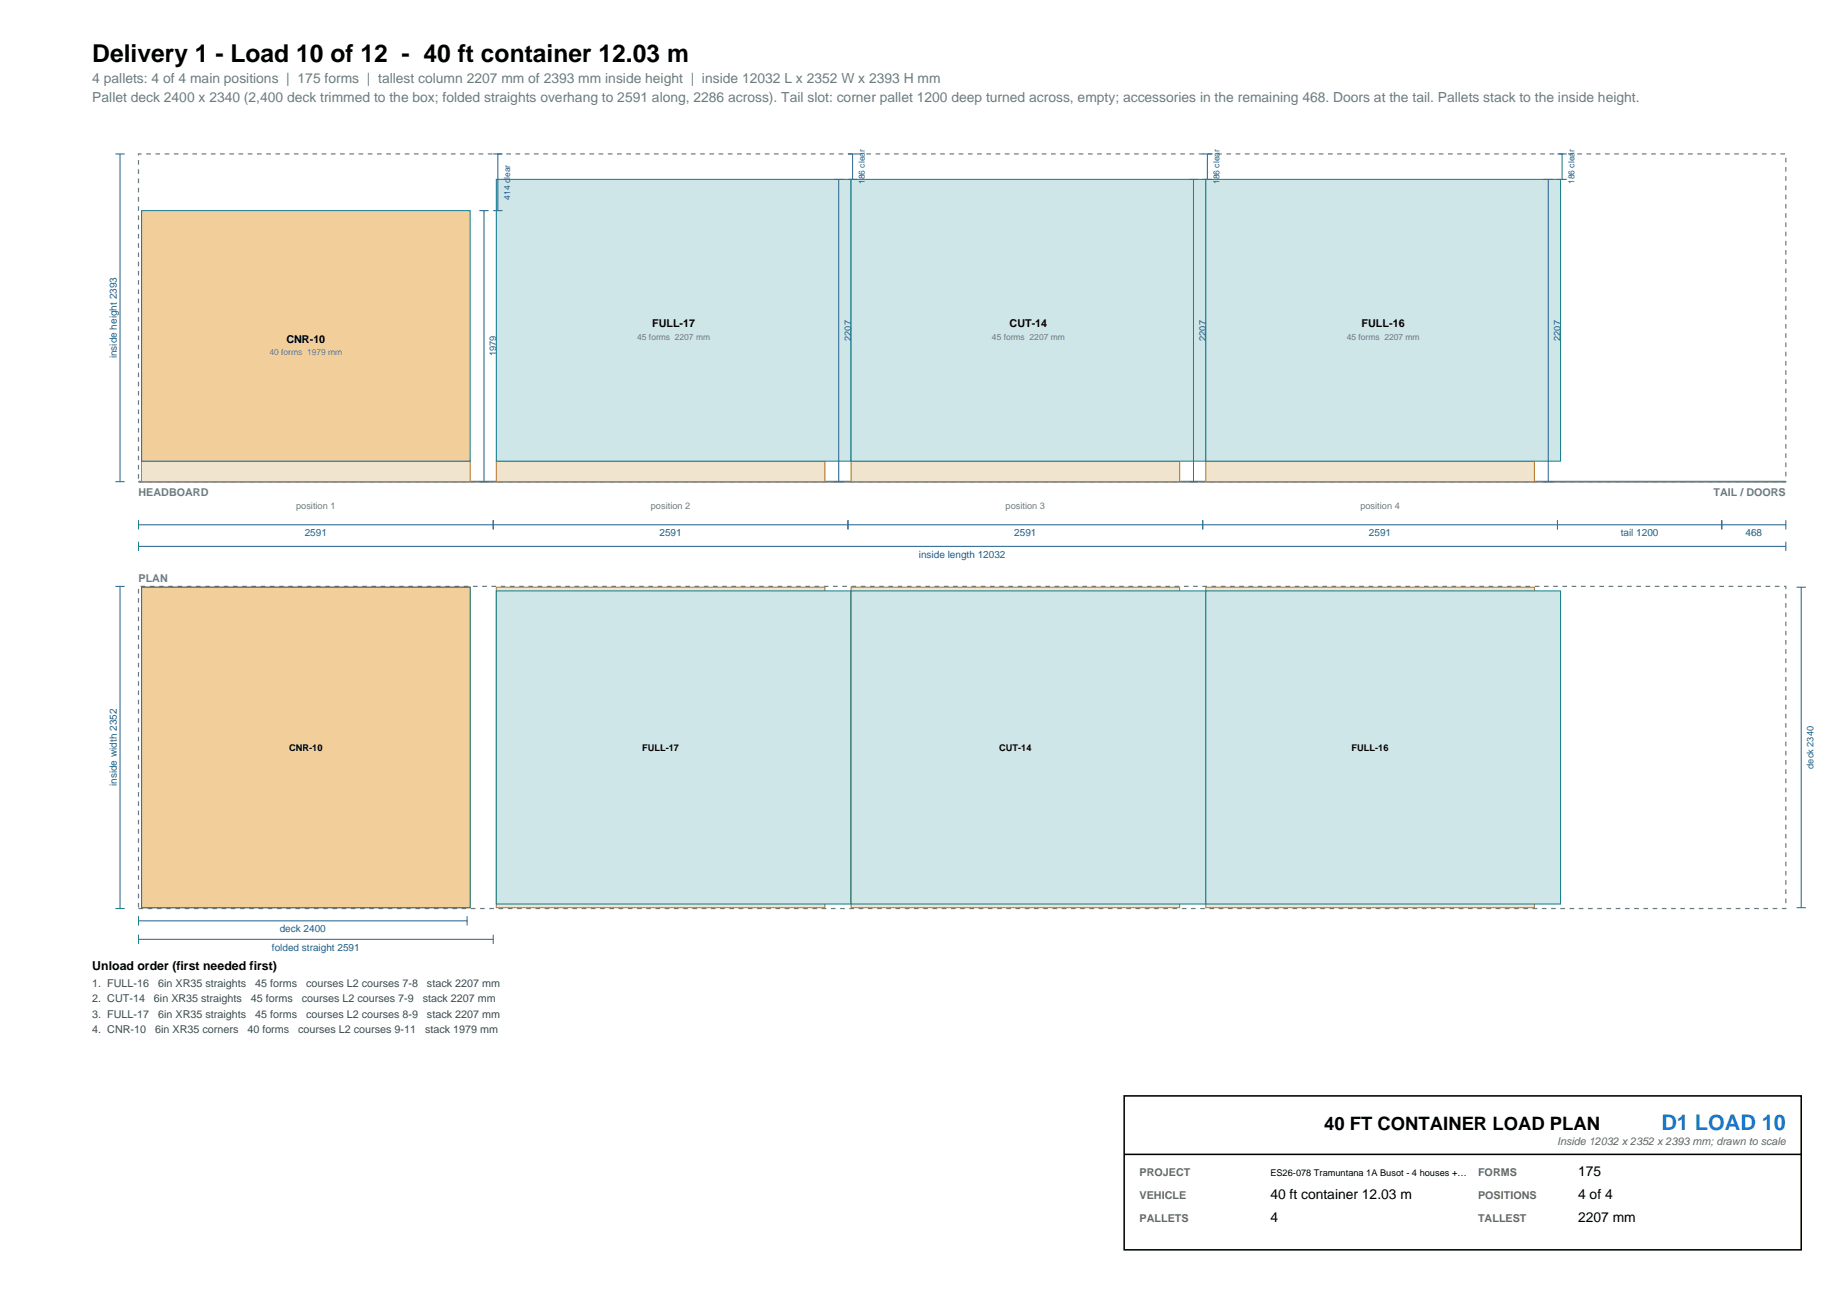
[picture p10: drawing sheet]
<svg xmlns="http://www.w3.org/2000/svg" width="420mm" height="297mm" viewBox="0 0 420 297" stroke-linecap="round" stroke-linejoin="round" font-family="sans-serif">
<defs><g id="words">
<text font-size="5.6" x="21.2" y="14.1">Delivery 1 - Load 10 of 12 - 40 ft container 12.03 m</text>
<text font-size="4.9" fill="#1976d2" x="380.9" y="258.9">D1 LOAD 10</text>
<text font-size="4.2" x="303.6" y="258.9">40 FT CONTAINER LOAD PLAN</text>
<g font-size="3.2" fill="#6b7c81">
<text x="21.2" y="19.1">4 pallets: 4 of 4 main positions | 175 forms | tallest column 2207 mm of 2393 mm inside height | inside 12032 L x 2352 W x 2393 H mm</text>
<text x="21.2" y="23.3">Pallet deck 2400 x 2340 (2,400 deck trimmed to the box; folded straights overhang to 2591 along, 2286 across). Tail slot: corner pallet 1200 deep turned across, empty; accessories in the remaining 468. Doors at the tail. Pallets stack to the inside height.</text>
</g>
<g font-size="3.2">
<text x="361.8" y="269.5">175</text>
<text x="291.2" y="274.8">40 ft container 12.03 m</text>
<text x="361.8" y="274.8">4 of 4</text>
<text x="291.2" y="280.1">4</text>
<text x="361.8" y="280.1">2207 mm</text>
</g>
<text font-size="2.8" x="21.2" y="222.3">Unload order (first needed first)</text>
<g font-size="2.5">
<text x="149.5" y="75">FULL-17</text>
<text x="231.5" y="75">CUT-14</text>
<text x="312.2" y="75">FULL-16</text>
<text x="65.7" y="78.6">CNR-10</text>
</g>
<g font-size="2.5" fill="#6b7c81">
<text x="31.7" y="113.6">HEADBOARD</text>
<text x="392.8" y="113.6">TAIL / DOORS</text>
<text x="31.7" y="133.3">PLAN</text>
</g>
<g font-size="2.5" fill="#3d4c50">
<text x="21.2" y="226.2">1. FULL-16</text>
<text x="36.3" y="226.2">6in XR35 straights</text>
<text x="58.5" y="226.2">45 forms</text>
<text x="70.2" y="226.2">courses L2 courses 7-8</text>
<text x="97.9" y="226.2">stack 2207 mm</text>
<text x="21.2" y="229.7">2. CUT-14</text>
<text x="21.2" y="233.3">3. FULL-17</text>
<text x="35.3" y="229.7">6in XR35 straights</text>
<text x="36.3" y="233.3">6in XR35 straights</text>
<text x="57.5" y="229.7">45 forms</text>
<text x="58.5" y="233.3">45 forms</text>
<text x="69.2" y="229.7">courses L2 courses 7-9</text>
<text x="70.2" y="233.3">courses L2 courses 8-9</text>
<text x="96.9" y="229.7">stack 2207 mm</text>
<text x="97.9" y="233.3">stack 2207 mm</text>
<text x="21.2" y="236.8">4. CNR-10</text>
<text x="35.6" y="236.8">6in XR35 corners</text>
<text x="56.7" y="236.8">40 forms</text>
<text x="68.4" y="236.8">courses L2 courses 9-11</text>
<text x="97.5" y="236.8">stack 1979 mm</text>
</g>
<g font-size="2.5" fill="#666">
<text x="357" y="262.4">Inside 12032 x 2352 x 2393 mm; drawn to scale</text>
<text x="261.3" y="269.5">PROJECT</text>
<text x="338.9" y="269.5">FORMS</text>
<text x="261.3" y="274.8">VEHICLE</text>
<text x="338.9" y="274.8">POSITIONS</text>
<text x="261.3" y="280.1">PALLETS</text>
<text x="338.9" y="280.1">TALLEST</text>
</g>
<g font-size="2.3" fill="#1f5f8b">
<text x="26.8" y="82.1" transform="rotate(-90 26.8 82.1)">inside height 2393</text>
<text x="69.9" y="122.9">2591</text>
<text x="151.2" y="122.9">2591</text>
<text x="232.5" y="122.9">2591</text>
<text x="313.8" y="122.9">2591</text>
<text x="371.6" y="122.9">tail 1200</text>
<text x="400.2" y="122.9">468</text>
<text x="210.6" y="127.9">inside length 12032</text>
<text x="26.8" y="180.2" transform="rotate(-90 26.8 180.2)">inside width 2352</text>
<text x="64.1" y="213.7">deck 2400</text>
<text x="62.3" y="217.9">folded straight 2591</text>
</g>
<g font-size="2.1" fill="#1f5f8b">
<text x="113.8" y="81.7" transform="rotate(-90 113.8 81.7)">1979</text>
<text x="195.1" y="78.1" transform="rotate(-90 195.1 78.1)">2207</text>
<text x="276.4" y="78.1" transform="rotate(-90 276.4 78.1)">2207</text>
<text x="357.8" y="78.1" transform="rotate(-90 357.8 78.1)">2207</text>
<text x="415.8" y="176.2" transform="rotate(-90 415.8 176.2)">deck 2340</text>
</g>
<g font-size="2.1" fill="#6b7c81">
<text x="67.9" y="116.7">position 1</text>
<text x="149.2" y="116.7">position 2</text>
<text x="230.5" y="116.7">position 3</text>
<text x="311.9" y="116.7">position 4</text>
</g>
<g font-size="2.1">
<text x="66.3" y="172">CNR-10</text>
<text x="147.2" y="172">FULL-17</text>
<text x="229.1" y="172">CUT-14</text>
<text x="309.9" y="172">FULL-16</text>
<text x="291.2" y="269.5">ES26-078 Tramuntana 1A Busot - 4 houses +…</text>
</g>
<g font-size="1.9" fill="#1f5f8b">
<text x="117" y="45.8" transform="rotate(-90 117 45.8)">414 clear</text>
<text x="198.3" y="42.2" transform="rotate(-90 198.3 42.2)">186 clear</text>
<text x="279.6" y="42.2" transform="rotate(-90 279.6 42.2)">186 clear</text>
<text x="360.9" y="42.2" transform="rotate(-90 360.9 42.2)">186 clear</text>
</g>
<g font-size="1.9" fill="#6b7c81">
<text x="146.1" y="77.9">45 forms 2207 mm</text>
<text x="227.4" y="77.9">45 forms 2207 mm</text>
<text x="308.7" y="77.9">45 forms 2207 mm</text>
<text x="61.8" y="81.5">40 forms 1979 mm</text>
</g>
</g></defs>
<path d="M31.7 35.3h377.7v75.1h-377.7z" fill="none" stroke="#6b7c81" stroke-width=".28" stroke-dasharray="1.1 1.1" stroke-linecap="butt"/>
<path d="M31.7 110.4h377.7" fill="none" stroke="#6b7c81" stroke-width=".42"/>
<path d="M32.5 105.7h75.3v4.7h-75.3z" fill-rule="evenodd" fill="#f0e4ce" stroke="#b4762b" stroke-width=".23"/>
<path d="M32.5 48.3h75.3v57.4h-75.3z" fill-rule="evenodd" fill="#f2ce9b" stroke="#0e7c86" stroke-width=".23"/>
<path d="M113.8 105.7h75.3v4.7h-75.3z" fill-rule="evenodd" fill="#f0e4ce" stroke="#b4762b" stroke-width=".23"/>
<path d="M113.8 41.1h81.3v64.6h-81.3z" fill-rule="evenodd" fill="#cfe6e9" stroke="#0e7c86" stroke-width=".23"/>
<path d="M195.1 105.7h75.3v4.7h-75.3z" fill-rule="evenodd" fill="#f0e4ce" stroke="#b4762b" stroke-width=".23"/>
<path d="M195.1 41.1h81.3v64.6h-81.3z" fill-rule="evenodd" fill="#cfe6e9" stroke="#0e7c86" stroke-width=".23"/>
<path d="M276.4 105.7h75.4v4.7h-75.4z" fill-rule="evenodd" fill="#f0e4ce" stroke="#b4762b" stroke-width=".23"/>
<path d="M276.4 41.1h81.4v64.6h-81.4z" fill-rule="evenodd" fill="#cfe6e9" stroke="#0e7c86" stroke-width=".23"/>
<g fill="none" stroke="#1f5f8b" stroke-width=".23">
<path d="M26.5 35.3h2.1M27.5 35.3v75.1M113.1 35.3h2.1M114.1 35.3v13M194.4 35.3h2.1M195.5 35.3v5.8M275.7 35.3h2.1M276.8 35.3v5.8M357.1 35.3h2.1M358.1 35.3v5.8M109.9 48.3h2.1M111 48.3v62.1"/>
<path d="M113.1 48.3h2.1M191.2 41.1h2.1M192.3 41.1v69.3M194.4 41.1h2.1M272.6 41.1h2.1M273.6 41.1v69.3M275.7 41.1h2.1M353.9 41.1h2.1M354.9 41.1v69.3M357.1 41.1h2.1M26.5 110.4h2.1M31.7 119.2v2.1"/>
<path d="M109.9 110.4h2.1M113.1 119.2v2.1M191.2 110.4h2.1M194.4 119.2v2.1M272.6 110.4h2.1M275.7 119.2v2.1M353.9 110.4h2.1M357.1 119.2v2.1M394.7 119.2v2.1M409.4 119.2v2.1M31.7 120.3h377.7M31.7 124.1v2.2"/>
<path d="M31.7 125.2h377.7M409.4 124.1v2.2"/>
</g>
<path d="M31.7 134.4h377.7v73.8h-377.7z" fill="none" stroke="#6b7c81" stroke-width=".28" stroke-dasharray="1.1 1.1" stroke-linecap="butt"/>
<path d="M32.5 134.6h75.3v73.4h-75.3z" fill-rule="evenodd" fill="#f0e4ce" stroke="#b4762b" stroke-width=".23"/>
<path d="M32.5 134.6h75.3v73.4h-75.3z" fill-rule="evenodd" fill="#f2ce9b" stroke="#0e7c86" stroke-width=".23"/>
<path d="M113.8 134.6h75.3v73.4h-75.3z" fill-rule="evenodd" fill="#f0e4ce" stroke="#b4762b" stroke-width=".23"/>
<path d="M113.8 135.4h81.3v71.8h-81.3z" fill-rule="evenodd" fill="#cfe6e9" stroke="#0e7c86" stroke-width=".23"/>
<path d="M195.1 134.6h75.3v73.4h-75.3z" fill-rule="evenodd" fill="#f0e4ce" stroke="#b4762b" stroke-width=".23"/>
<path d="M195.1 135.4h81.3v71.8h-81.3z" fill-rule="evenodd" fill="#cfe6e9" stroke="#0e7c86" stroke-width=".23"/>
<path d="M276.4 134.6h75.4v73.4h-75.4z" fill-rule="evenodd" fill="#f0e4ce" stroke="#b4762b" stroke-width=".23"/>
<path d="M276.4 135.4h81.4v71.8h-81.4z" fill-rule="evenodd" fill="#cfe6e9" stroke="#0e7c86" stroke-width=".23"/>
<path d="M26.5 134.4h2.1M27.5 134.4v73.8M411.9 134.6h2.1M412.9 134.6v73.4M26.5 208.2h2.1M31.7 211h75.4M31.7 210v2.1M31.7 214.2v2.1M31.7 215.3h81.4M107.1 210v2.1M113.1 214.2v2.1M411.9 208h2.1" fill="none" stroke="#1f5f8b" stroke-width=".23"/>
<path d="M257.7 251.1h155.2v35.3h-155.2z" fill-rule="evenodd" fill="#fff" stroke="#000" stroke-width=".35"/>
<path d="M257.7 264.5h155.2" fill="none" stroke="#000" stroke-width=".35"/>
<use href="#words"/>
</svg>
